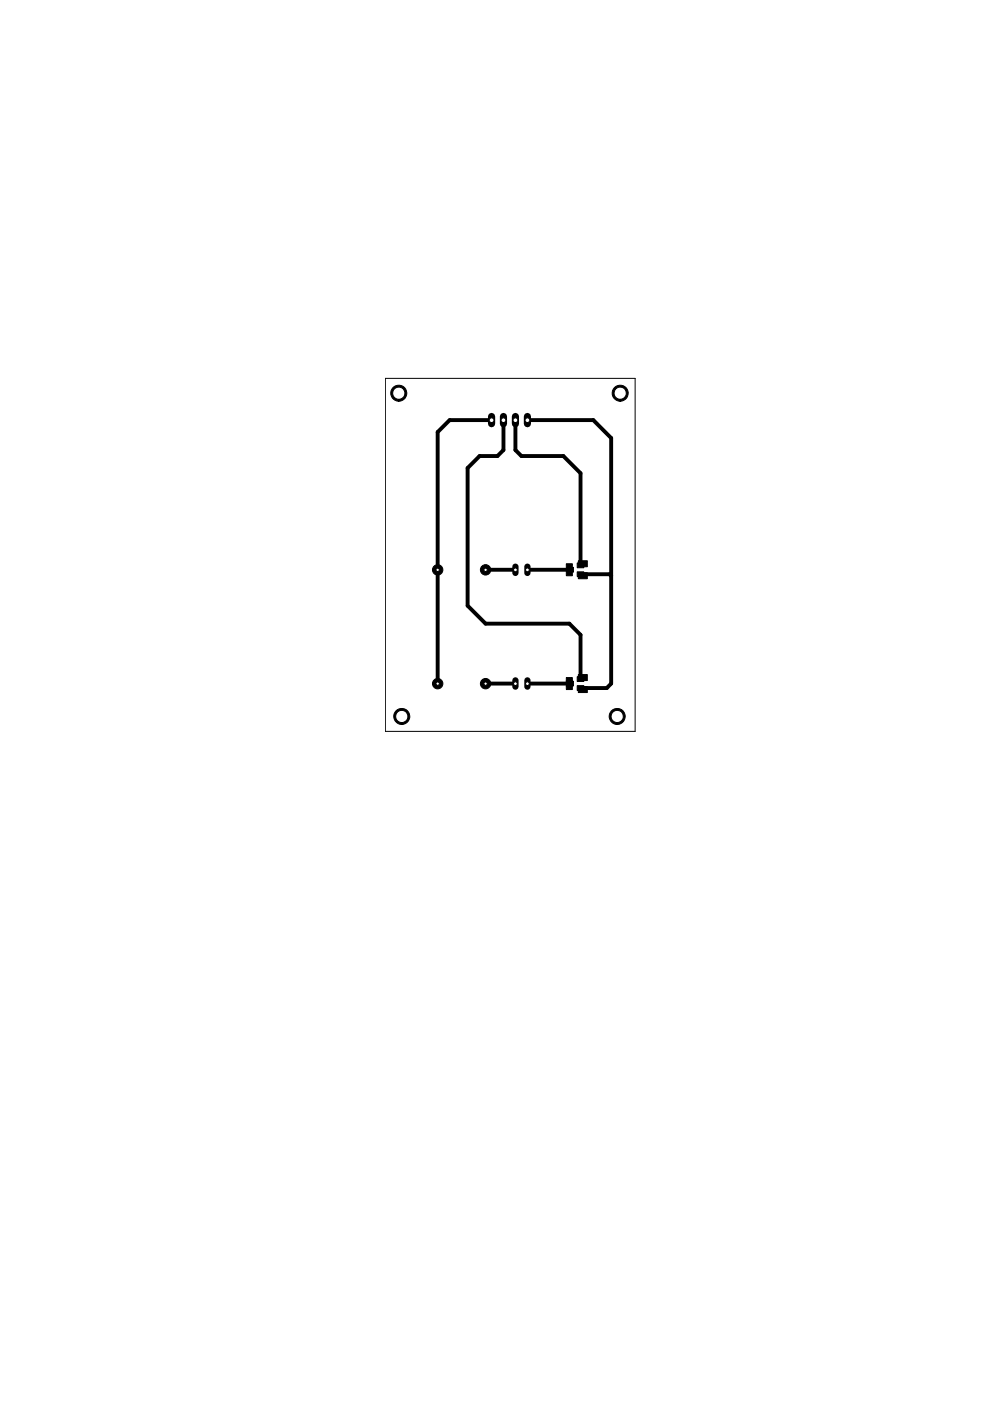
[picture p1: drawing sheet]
<svg xmlns="http://www.w3.org/2000/svg" width="210mm" height="297mm" viewBox="0 0 210 297" stroke-linecap="round" stroke-linejoin="round" font-family="sans-serif">
<g fill="#000" stroke="#000" stroke-width=".21">
<path d="M120.1 119.5h1.2v2.6h-1.2zM120.2 120.3h1.4v1h-1.4zM122.4 121.2h1.4v1.1h-1.4zM122.4 119.4h1.4v1h-1.4zM122.6 121.4h1.9v1.3h-1.9zM122.6 118.9h1.9v1.3h-1.9zM120.1 144.3h1.2v1.3h-1.2zM120.1 143.7h1.2v2.5h-1.2zM120.2 144.4h1.4v1h-1.4zM122.4 145.4h1.4v1h-1.4zM122.4 143.5h1.4v1h-1.4zM122.6 145.6h1.9v1.2h-1.9z"/>
<path d="M122.6 143h1.9v1.3h-1.9z"/>
</g>
<g fill="#000" stroke="#000" stroke-width=".21">
<path d="M83.3 82.2a1.7 1.7 0 0 1 2.8 .5 1.7 1.7 0 0 1-1.6 2.4v-.4a1.29 1.29 0 0 1-1.1-1.9 1.29 1.29 0 0 1 2.1-.3 1.29 1.29 0 0 1-.6 2.1l-.4 .1v.4a1.71 1.71 0 0 1-1.5-1.1 1.71 1.71 0 0 1 .3-1.8z" fill-rule="evenodd"/>
<path d="M130.3 82.2a1.7 1.7 0 0 1 2.8 .5 1.7 1.7 0 0 1-1.6 2.4v-.4a1.29 1.29 0 0 1-1.2-1.9 1.29 1.29 0 0 1 2.1-.3 1.29 1.29 0 0 1-.6 2.1l-.3 .1v.4a1.7 1.7 0 0 1-1.6-1.1 1.7 1.7 0 0 1 .4-1.8z" fill-rule="evenodd"/>
<path d="M83.9 150.7a1.7 1.7 0 0 1 2.9 .5 1.7 1.7 0 0 1-1.6 2.4v-.4a1.29 1.29 0 0 1-1.2-1.8 1.29 1.29 0 0 1 2.2-.3 1.29 1.29 0 0 1-.7 2.1h-.3v.4a1.71 1.71 0 0 1-1.6-1 1.71 1.71 0 0 1 .3-1.9z" fill-rule="evenodd"/>
<path d="M129.6 150.7a1.7 1.7 0 0 1 2.8 .5 1.7 1.7 0 0 1-1.5 2.4v-.4a1.29 1.29 0 0 1-1.3-1.8 1.29 1.29 0 0 1 2.2-.3 1.29 1.29 0 0 1-.7 2.1h-.2v.4a1.71 1.71 0 0 1-1.6-1 1.71 1.71 0 0 1 .3-1.9z" fill-rule="evenodd"/>
<circle cx="103" cy="144.9" r="1.1"/>
</g>
<path d="M104.2 89.1h-8.9l-2.5 2.5v53.3M106.7 89.1v6.3l-1.2 1.3h-3.8l-2.6 2.5v29.2l3.9 3.8h17.7l2.4 2.4v9.4M109.3 89.1v6.3l1.3 1.3h8.8l3.7 3.6v19.6M111.8 89.1h14l3.8 3.8v52l-.9 1h-5.6M103 120.8h6.3M111.8 120.8h9.1M123.1 121.8h6.2l.3 .3M103 144.9h6.3M111.8 144.9h9.1" fill="none" stroke="#000" stroke-width=".83"/>
<circle cx="103" cy="144.9" r=".36" fill="#fff" stroke="#000" stroke-width=".21"/>
<circle cx="92.8" cy="144.9" r="1.1" fill="#000" stroke="#000" stroke-width=".21"/>
<circle cx="92.8" cy="144.9" r=".36" fill="#fff" stroke="#000" stroke-width=".21"/>
<path d="M109.3 144.3v1.3" fill="none" stroke="#000" stroke-width="1.3"/>
<circle cx="109.3" cy="144.9" r=".4" fill="#fff" stroke="#000" stroke-width=".21"/>
<path d="M111.8 144.3v1.3" fill="none" stroke="#000" stroke-width="1.3"/>
<circle cx="111.8" cy="144.9" r=".4" fill="#fff" stroke="#000" stroke-width=".21"/>
<circle cx="103" cy="120.8" r="1.1" fill="#000" stroke="#000" stroke-width=".21"/>
<circle cx="103" cy="120.8" r=".36" fill="#fff" stroke="#000" stroke-width=".21"/>
<circle cx="92.8" cy="120.8" r="1.1" fill="#000" stroke="#000" stroke-width=".21"/>
<circle cx="92.8" cy="120.8" r=".36" fill="#fff" stroke="#000" stroke-width=".21"/>
<path d="M109.3 120.1v1.4" fill="none" stroke="#000" stroke-width="1.3"/>
<circle cx="109.3" cy="120.8" r=".4" fill="#fff" stroke="#000" stroke-width=".21"/>
<path d="M111.8 120.1v1.4" fill="none" stroke="#000" stroke-width="1.3"/>
<circle cx="111.8" cy="120.8" r=".4" fill="#fff" stroke="#000" stroke-width=".21"/>
<path d="M104.2 88.3v1.5" fill="none" stroke="#000" stroke-width="1.5"/>
<circle cx="104.2" cy="89.1" r=".51" fill="#fff" stroke="#000" stroke-width=".21"/>
<path d="M106.7 88.3v1.5" fill="none" stroke="#000" stroke-width="1.5"/>
<circle cx="106.7" cy="89.1" r=".51" fill="#fff" stroke="#000" stroke-width=".21"/>
<path d="M109.3 88.3v1.5" fill="none" stroke="#000" stroke-width="1.5"/>
<circle cx="109.3" cy="89.1" r=".51" fill="#fff" stroke="#000" stroke-width=".21"/>
<path d="M111.8 88.3v1.5" fill="none" stroke="#000" stroke-width="1.5"/>
<circle cx="111.8" cy="89.1" r=".51" fill="#fff" stroke="#000" stroke-width=".21"/>
<path d="M81.7 80.2h53v74.9h-53z" fill="none" stroke="#000" stroke-width=".21"/>
</svg>
